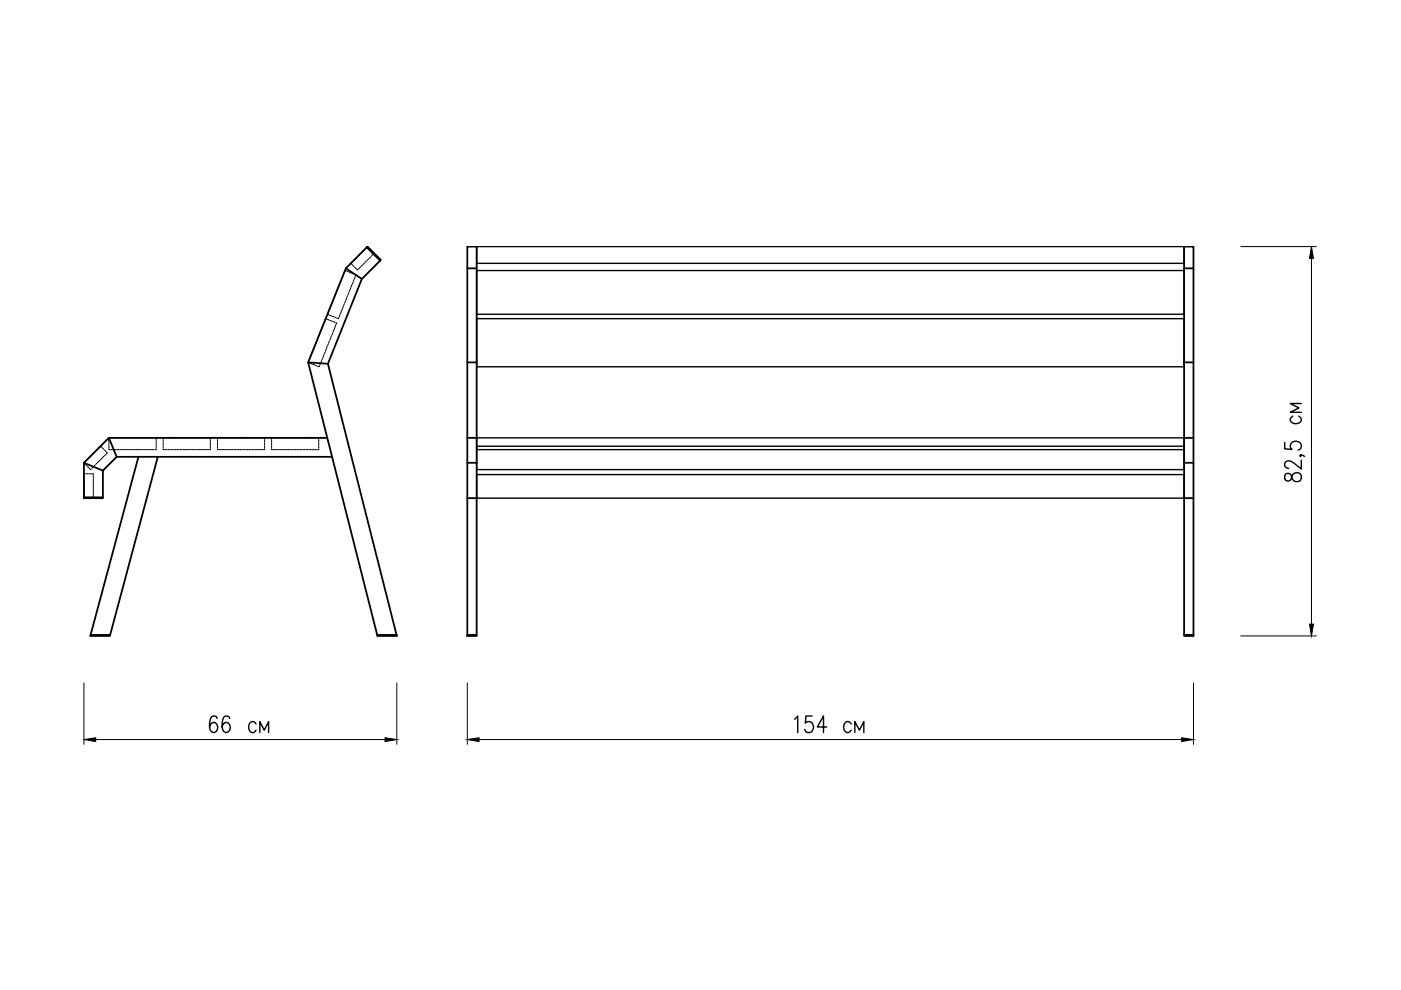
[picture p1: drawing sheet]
<svg xmlns="http://www.w3.org/2000/svg" width="297mm" height="210mm" viewBox="0 0 297 210" stroke-linecap="round" stroke-linejoin="round" font-family="sans-serif">
<!-- layer: 0 -->
<g fill="none" stroke="#000" stroke-width=".38">
<path d="M73.3 56.9l-8 19.9 14.7 58h4.1l-14.6-57.7M73.3 56.9l4.6-4.6 2.8 2.8-4 4-7.2 18M73.3 56.9l3.4 2.2M77.8 52.5l2.8 2.8M99.1 52.3h2v82.5h-2zM99.1 56.9h2M251.1 52.3h1.9v82.5h-1.9zM251.1 56.9h1.9M65.3 76.8l4.2 .3M99.1 76.8h2M251.1 76.8h1.9M17.8 98.1v7.5h4v-5.8"/>
<path d="M17.8 98.1l4 1.7M23.1 92.8h46.3M23.1 92.8l1.6 4.1M23.1 92.8l-5.3 5.3M29.4 96.9l-10.3 37.9h4.2l10.2-37.9M70.4 96.9h-45.7l-2.9 2.9M99.1 92.8h2M99.1 98.1h2M251.1 92.8h1.9M251.1 98.1h1.9M17.8 105.5h4M99.1 105.6h2"/>
<path d="M251.1 105.6h1.9M19.2 134.6h4.1M80 134.6h4.1M99.1 134.6h2M251.1 134.6h1.9"/>
</g>
<!-- layer: 00_HIDDEN -->
<g fill="none" stroke="#000" stroke-width=".21">
<path d="M72.3 59.4l-.2 .5M72.5 58.9l-.1 .4M72.8 58.3l-.2 .4M73 57.7l-.2 .5M73.4 57.4h-.3l-.1 .2M73.5 57.5l.4 .2M74.1 57.7l.4 .2M74.6 55.7l-.2 .1 .2 .2M74.6 58l.5 .1M74.7 56.1l.3 .4M74.9 59.8l-.2 .4M75 55.2l-.4 .3"/>
<path d="M75.1 59.2l-.2 .4M75.2 56.6l.3 .3M75.2 58.2l.3 .1-.1 .2M75.3 58.6l-.1 .5M75.5 54.8l-.4 .3M75.6 57l.2 .2 .2-.1M75.9 54.4l-.4 .3M76.3 53.9l-.3 .3M76.4 56.6l-.3 .4M76.8 53.5l-.4 .3M76.8 56.2l-.3 .3M77.2 53l-.3 .3"/>
<path d="M77.3 55.8l-.3 .3M77.7 52.6l-.4 .3M77.7 52.5l.2-.2 .2 .2M77.7 55.3l-.3 .3M78.2 54.9l-.3 .3M78.2 52.6l.4 .4M78.6 54.4l-.3 .4M78.7 53l.3 .4M79.1 54l-.4 .3M79.1 53.5l.2 .2-.1 .2M65.4 76.6l-.1 .2 .2 .1M65.7 76l-.2 .5"/>
<path d="M65.7 77l.4 .2M65.9 75.5l-.2 .4M66.1 74.9l-.1 .4M66.3 77.2l.4 .2M66.4 74.3l-.2 .5M66.6 73.7l-.2 .5M66.8 73.2l-.2 .4M66.9 77.5l.4 .1M67.1 72.6l-.2 .4M67.3 72l-.2 .4M67.5 71.4l-.2 .4M67.7 77.6v.2l-.2-.1"/>
<path d="M67.7 70.8l-.1 .4M68 70.2l-.2 .5M68 77l-.2 .4M68.2 69.7l-.2 .4M68.2 76.4l-.2 .4M68.5 69.1l-.2 .4M68.5 75.8l-.2 .4M68.7 68.5l-.2 .5M68.7 75.2l-.2 .5M68.9 67.9l-.2 .5M68.9 74.7l-.2 .4M69.1 74.1l-.1 .4"/>
<path d="M69.3 67.6h-.2l-.1 .2M69.4 73.5l-.2 .5M69.4 67.7l.5 .2M69.5 66.4l-.1 .2 .3 .1M69.6 72.9l-.2 .5M69.7 65.8l-.1 .5M69.8 66.8l.4 .2M69.8 72.3l-.1 .5M70 67.9l.5 .2M70 65.3l-.2 .4M70.1 71.8l-.2 .4M70.2 64.7l-.2 .4"/>
<path d="M70.3 71.2l-.2 .4M70.4 67l.4 .2M70.5 64.1l-.2 .5M70.5 70.6l-.1 .4M70.6 68.2l.4 .2M70.7 63.5l-.2 .5M70.8 70l-.2 .4M70.9 62.9l-.1 .5M71 67.2l.4 .2M71 69.4l-.2 .5M71.1 62.4l-.1 .4M71.2 68.4l.2 .1-.1 .2"/>
<path d="M71.2 68.8l-.2 .5M71.4 61.8l-.2 .4M71.6 61.2l-.2 .4M71.9 67.4l-.1 .2-.3-.1M71.9 60.6l-.3 .4M72.1 60l-.2 .5M72.1 66.8l-.2 .4M72.3 66.2l-.2 .4M72.5 65.6l-.1 .4M72.8 65l-.2 .4M73 64.4l-.2 .5M73.3 63.9l-.3 .4"/>
<path d="M73.5 63.3l-.2 .4M73.7 62.7l-.2 .5M73.9 62.1l-.1 .5M74.1 61.6l-.1 .4M74.4 61l-.2 .4M74.6 60.4l-.2 .4M18 98l-.2 .1 .2 .2M18.1 98.5l.4 .3M18.4 97.5l-.3 .4M18.6 98.9l.3 .3M18.9 97.1l-.4 .3M19 99.4l.2 .2 .2-.2"/>
<path d="M19.3 96.6l-.4 .4M19.7 96.2l-.3 .4M19.8 98.9l-.3 .4M20.2 95.8l-.4 .3M20.2 98.5l-.3 .3M20.6 95.3l-.3 .4M20.7 98l-.3 .4M21.1 94.9l-.4 .3M21.1 97.6l-.3 .4M21.2 94.8l.2-.2 .2 .2M21.6 97.2l-.3 .3M21.6 94.9l.4 .4"/>
<path d="M22 96.7l-.3 .4M22.1 95.4l.3 .3M22.5 96.3l-.3 .3M22.5 95.8l.2 .2-.1 .2M23.1 95.1v.2h.2M23.1 93.2v.5M23.1 93.9v.4M23.1 94.5v.5M23.3 92.8h-.2v.3M23.5 92.8h.5M23.5 95.3h.5M24.1 92.8h.5"/>
<path d="M24.1 95.3h.5M24.7 92.8h.5M24.7 95.3h.5M25.4 92.8h.4M25.4 95.3h.4M26 92.8h.5M26 95.3h.5M26.6 92.8h.5M26.6 95.3h.5M27.2 92.8h.5M27.2 95.3h.5M27.9 92.8h.4"/>
<path d="M27.9 95.3h.4M28.5 92.8h.5M28.5 95.3h.5M29.1 92.8h.5M29.1 95.3h.5M29.7 92.8h.5M29.7 95.3h.5M30.4 92.8h.4M30.4 95.3h.4M31 92.8h.5M31 95.3h.5M31.6 92.8h.5"/>
<path d="M31.6 95.3h.5M32.2 92.8h.5M32.2 95.3h.5M32.9 92.8h.2v.3M33.1 93.2v.5M33.1 93.9v.4M33.1 94.5v.5M33.1 95.1v.2h-.2M34.6 95.1v.2h.3M34.6 93.2v.5M34.6 93.9v.4M34.6 94.5v.5"/>
<path d="M34.9 92.8h-.3v.3M35 92.8h.4M35 95.3h.4M35.6 92.8h.5M35.6 95.3h.5M36.3 92.8h.4M36.3 95.3h.4M36.8 92.8h.6M36.8 95.3h.6M37.5 92.8h.4M37.5 95.3h.4M38.1 92.8h.5"/>
<path d="M38.1 95.3h.5M38.7 92.8h.5M38.7 95.3h.5M39.3 92.8h.5M39.3 95.3h.5M40 92.8h.4M40 95.3h.4M40.6 92.8h.5M40.6 95.3h.5M41.2 92.8h.5M41.2 95.3h.5M41.9 92.8h.4"/>
<path d="M41.9 95.3h.4M42.5 92.8h.5M42.5 95.3h.5M43.1 92.8h.5M43.1 95.3h.5M43.7 92.8h.5M43.7 95.3h.5M44.4 92.8h.2v.3M44.6 95.1v.2h-.2M44.6 93.2v.5M44.6 93.9v.4M44.6 94.5v.5"/>
<path d="M46.1 95.1v.2h.2M46.1 93.2v.5M46.1 93.9v.4M46.1 94.5v.5M46.3 92.8h-.2v.3M46.5 92.8h.5M46.5 95.3h.5M47.1 92.8h.5M47.1 95.3h.5M47.7 92.8h.5M47.7 95.3h.5M48.4 92.8h.4"/>
<path d="M48.4 95.3h.4M49 92.8h.5M49 95.3h.5M49.6 92.8h.5M49.6 95.3h.5M50.2 92.8h.5M50.2 95.3h.5M50.9 92.8h.4M50.9 95.3h.4M51.5 92.8h.5M51.5 95.3h.5M52.1 92.8h.5"/>
<path d="M52.1 95.3h.5M52.7 92.8h.5M52.7 95.3h.5M53.4 92.8h.4M53.4 95.3h.4M54 92.8h.5M54 95.3h.5M54.6 92.8h.5M54.6 95.3h.5M55.2 92.8h.5M55.2 95.3h.5M55.9 92.8h.2v.3"/>
<path d="M56.1 95.1v.2h-.2M56.1 93.2v.5M56.1 93.9v.4M56.1 94.5v.5M57.6 95.1v.2h.2M57.6 93.2v.5M57.6 93.9v.4M57.6 94.5v.5M57.8 92.8h-.2v.3M58 92.8h.5M58 95.3h.5M58.6 92.8h.5"/>
<path d="M58.6 95.3h.5M59.2 92.8h.5M59.2 95.3h.5M59.9 92.8h.4M59.9 95.3h.4M60.5 92.8h.5M60.5 95.3h.5M61.1 92.8h.5M61.1 95.3h.5M61.7 92.8h.5M61.7 95.3h.5M62.4 92.8h.4"/>
<path d="M62.4 95.3h.4M63 92.8h.5M63 95.3h.5M63.6 92.8h.5M63.6 95.3h.5M64.2 92.8h.5M64.2 95.3h.5M64.9 92.8h.4M64.9 95.3h.4M65.5 92.8h.5M65.5 95.3h.5M66.1 92.8h.5"/>
<path d="M66.1 95.3h.5M66.7 92.8h.5M66.7 95.3h.5M67.4 92.8h.2v.3M67.6 95.1v.2h-.2M67.6 93.2v.5M67.6 93.9v.4M67.6 94.5v.5M17.8 105.2v.3h.3M17.8 100.8v.5M17.8 101.5v.4M17.8 102.1v.5"/>
<path d="M17.8 102.7v.5M17.8 103.3v.5M17.8 104v.4M17.8 104.6v.5M18.1 100.5h-.3v.2M18.3 100.5h.4M18.3 105.5h.4M18.9 100.5h.5M18.9 105.5h.5M19.5 100.5h.3v.2M19.8 105.2v.3h-.3M19.8 100.8v.5"/>
<path d="M19.8 101.5v.4M19.8 102.1v.5M19.8 102.7v.5M19.8 103.3v.5M19.8 104v.4M19.8 104.6v.5"/>
</g>
<!-- layer: 00_RENAME -->
<path d="M101.1 52.3h150v3.5h-150zM101.1 57.4h150v9.2h-150zM101.1 67.6h150v10.2h-150zM101.1 92.8h150v2.5h-150zM101.1 94.6h150v5h-150zM101.1 100.6h150v5h-150z" fill="none" stroke="#000" stroke-width=".3"/>
<!-- layer: 00_D -->
<path d="M263.1 52.3h16M278.1 54.8v77.5M263.1 134.8h16M17.8 144.8v13M20.3 156.8h61.3M84.1 144.8v13M99.1 144.8v13M101.6 156.8h148.9M253 144.8v13" fill="none" stroke="#000" stroke-width=".21"/>
<path d="M278.1 52.3l.4 2.5h-.9zM277.6 132.3h.9l-.4 2.5zM17.8 156.8l2.5-.4v.8zM81.6 156.4l2.5 .4-2.5 .4zM99.1 156.8l2.5-.4v.8zM250.5 156.4l2.5 .4-2.5 .4z" fill="#000" stroke="#000" stroke-width=".21"/>
<g fill="none" stroke="#000" stroke-width=".3">
<path d="M272.4 93.8v1.4l1.5 .1a1.02 1.02 0 0 1-.2-1.3 1.02 1.02 0 0 1 1.2-.4 .95 .95 0 0 1 1 .7 .95 .95 0 0 1-.7 1.1M274.1 88.2l-.4 .3a.92 .92 0 0 0 .1 1.1 .92 .92 0 0 0 1.1 .2 .93 .93 0 0 0 1-1l-.5-.6M275.7 96.5l.2 .1-.2 .2-.1-.2a.68 .68 0 0 1 1 .2M275.9 97.6v1.8l-1.7-1.3a1 1 0 0 0-1.2-.4 1 1 0 0 0-.6 1.1l.3 .3 .5 .2M275.9 85.6h-2.3l1.8 .9-1.8 .9h2.3M272.6 100.5a.95 .95 0 0 0 .3 1.5l.7-.2 .1-.2a1.22 1.22 0 0 1 .7-1.2 1.22 1.22 0 0 1 1.3 .1 1.03 1.03 0 0 1-.3 1.6 1.03 1.03 0 0 1-1.5-.8l-.2-.5a.82 .82 0 0 0-1.1-.3zM46 152.3a.72 .72 0 0 0-1.2-.3 3.1 3.1 0 0 0 0 3.2l.4 .1a1.09 1.09 0 0 0 1-1.1 1.09 1.09 0 0 0-1-1l-.4 .1-.4 .8M48.7 152.3a.72 .72 0 0 0-1.2-.3 3.1 3.1 0 0 0 0 3.2l.4 .1a1.09 1.09 0 0 0 .9-1.1 1.09 1.09 0 0 0-.9-1l-.4 .1-.4 .8M54.3 153.5l-.5-.5a1.2 1.2 0 0 0-1.1 .8 1.2 1.2 0 0 0 .4 1.4l.7 .1 .5-.5M55.1 155.3v-2.3l.9 1.8 1-1.8v2.3M168.5 152.5l.6-.7v3.5M172.2 151.8h-1.3l-.2 1.5a1.08 1.08 0 0 1 1.6 0 1.08 1.08 0 0 1 0 1.5 .89 .89 0 0 1-.9 .5 .89 .89 0 0 1-.8-.7"/>
<path d="M175.3 154.1h-2l1.3-2.3v3.5M180.5 153.5l-.3-.3a.73 .73 0 0 0-1.2 .3 1.16 1.16 0 0 0 .9 1.8l.6-.5M181.2 155.3v-2.3l1 1.8 .9-1.8v2.3"/>
</g>
</svg>
